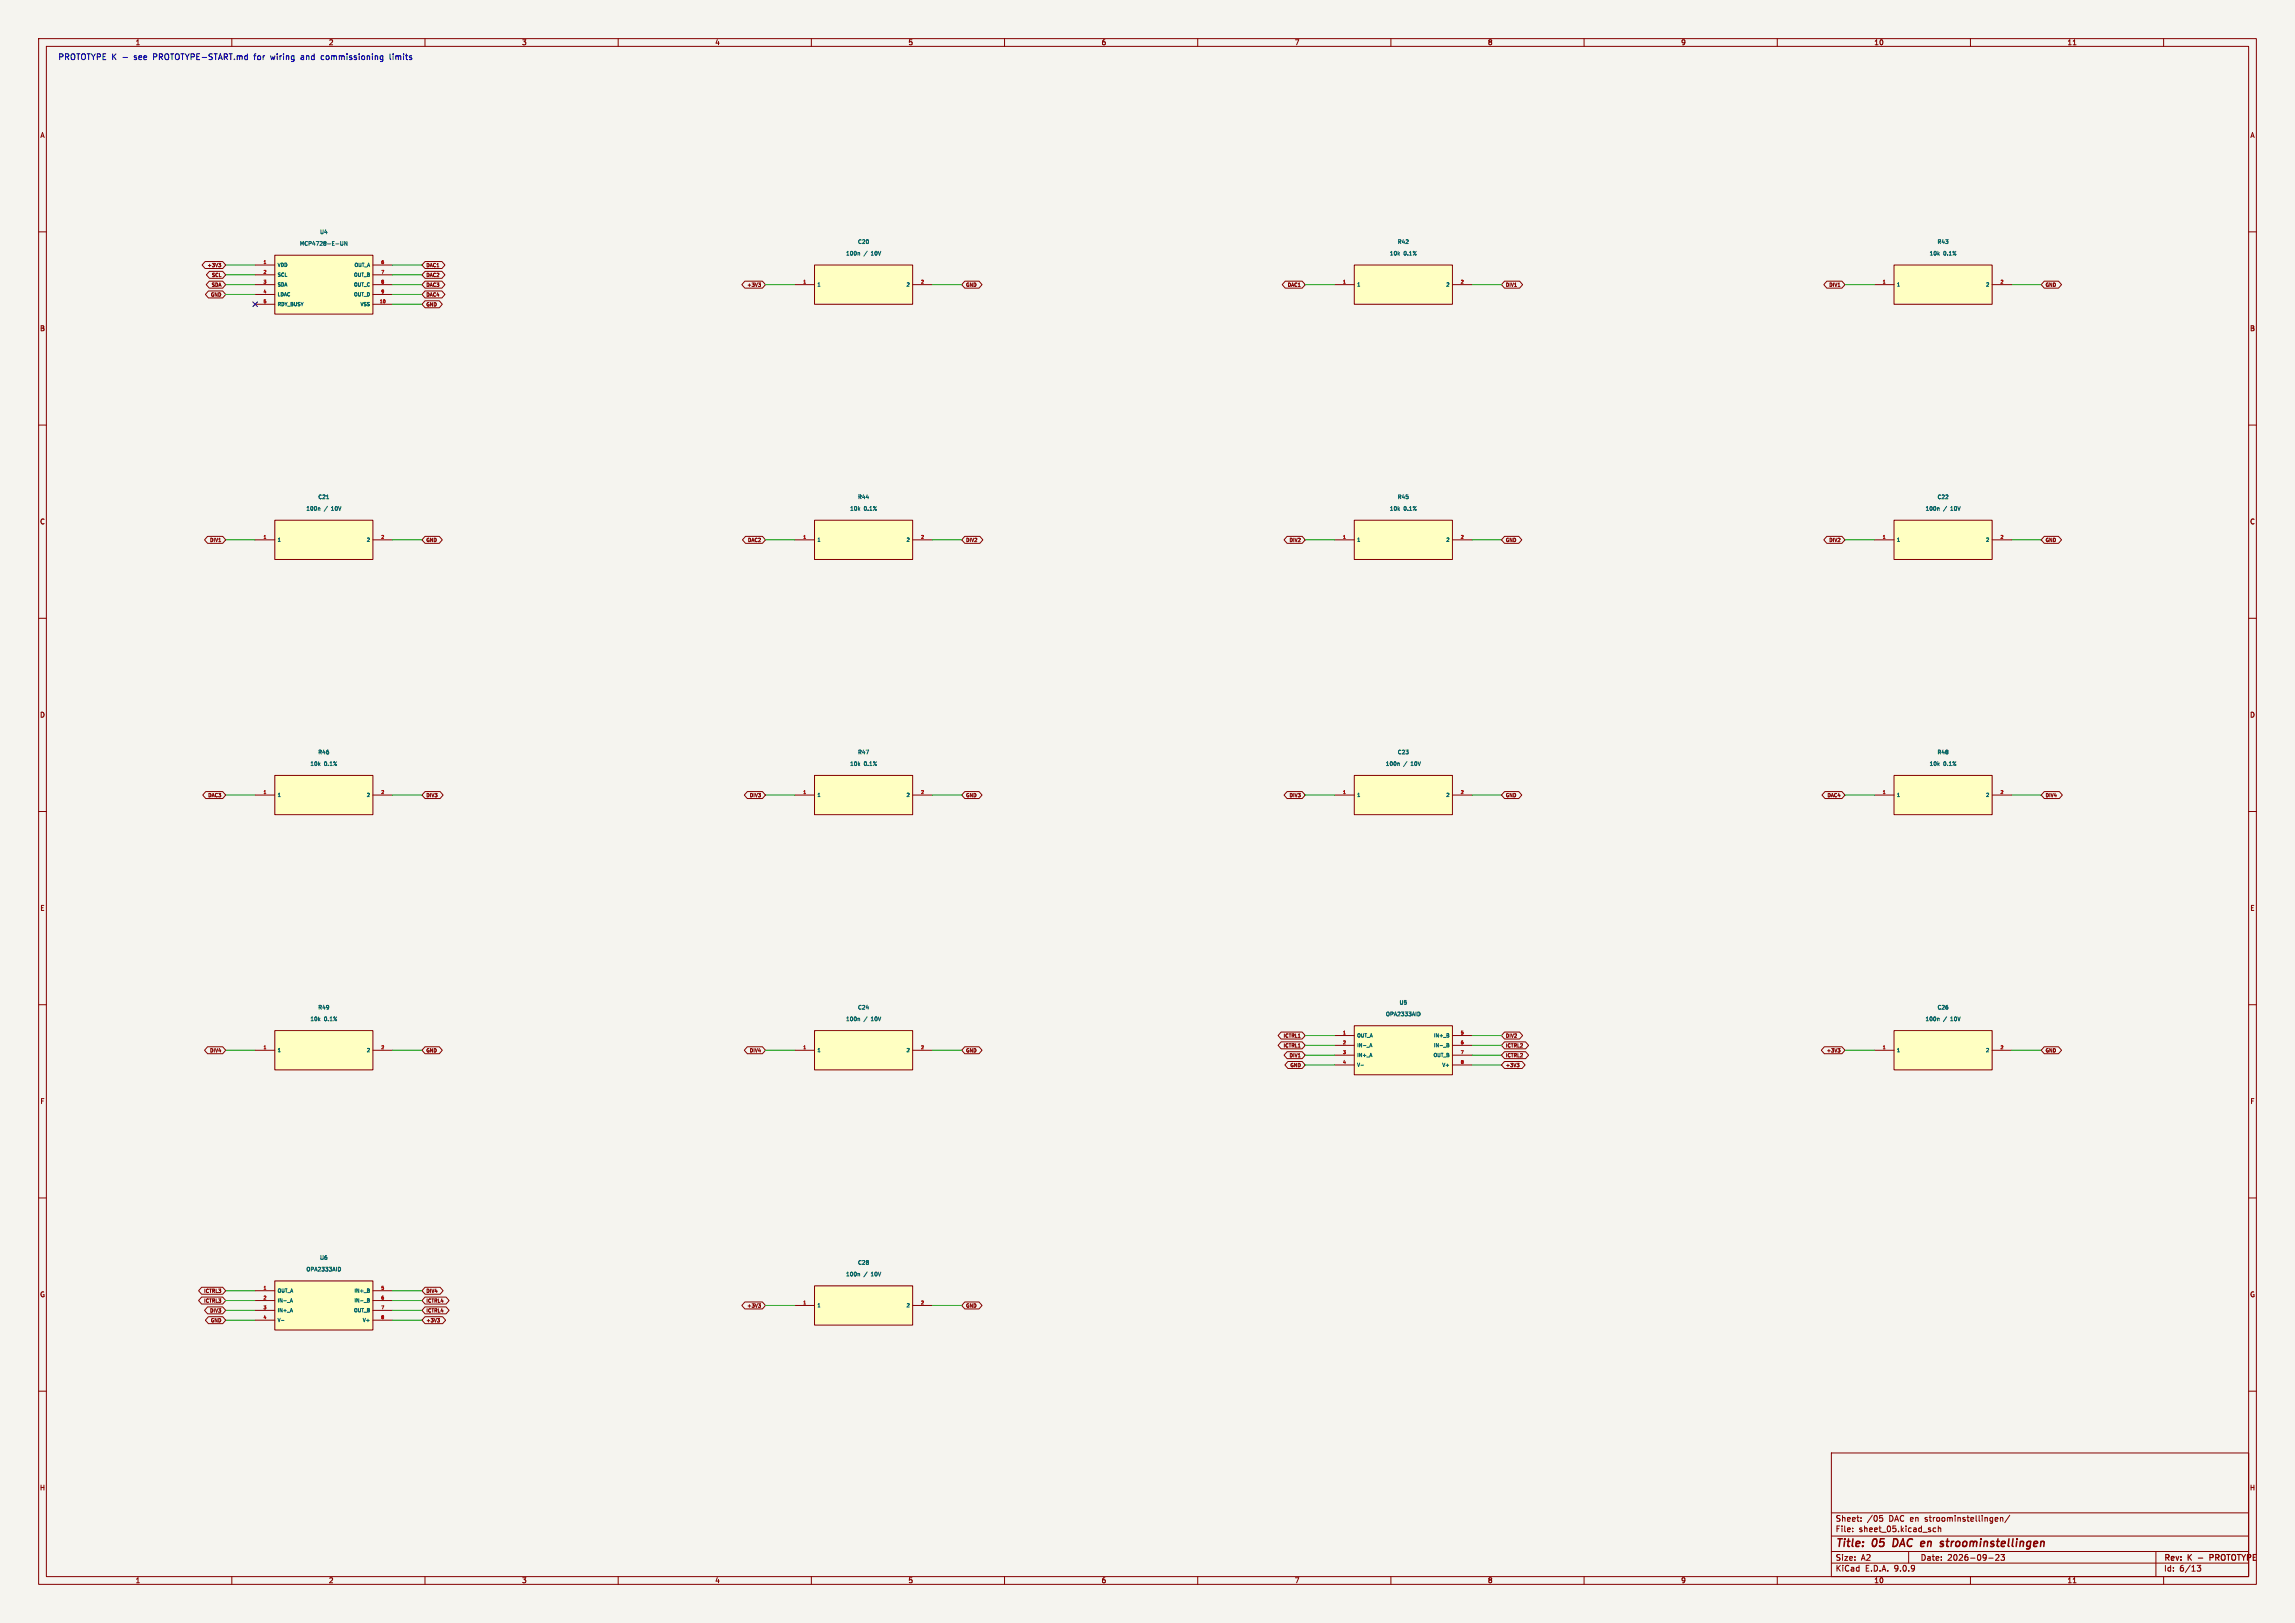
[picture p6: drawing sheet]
<svg xmlns="http://www.w3.org/2000/svg" width="594mm" height="420mm" viewBox="0 0 594 420" stroke-linecap="round" stroke-linejoin="round" font-family="sans-serif">
<defs><g id="words">
<g font-size="2.8" fill="#840000">
<text x="475" y="400.9">Title:</text>
<text x="484.7" y="400.9">05</text>
<text x="490.8" y="400.9">DAC en</text>
<text x="504.7" y="400.9">stroominstellingen</text>
</g>
<g font-size="2.1" fill="#0000c2">
<text x="15" y="15.7">PROTOTYPE K -</text>
<text x="34.8" y="15.7">see</text>
<text x="39.9" y="15.7">PROTOTYPE-START.md</text>
<text x="66.2" y="15.7">for</text>
<text x="70.7" y="15.7">wiring</text>
<text x="78.6" y="15.7">and</text>
<text x="84" y="15.7">commissioning</text>
<text x="101.9" y="15.7">limits</text>
</g>
<g font-size="2.1" fill="#840000">
<text x="475" y="394">Sheet:</text>
<text x="483.2" y="394">/05</text>
<text x="489" y="394">DAC en</text>
<text x="498.5" y="394">stroominstellingen/</text>
<text x="475" y="396.7">File:</text>
<text x="481.1" y="396.7">sheet_05.kicad_sch</text>
<text x="475" y="406.9">KiCad</text>
<text x="475" y="404.1">Size:</text>
<text x="481.7" y="404.1">A2</text>
<text x="482.7" y="406.9">E.D.A.</text>
<text x="490.3" y="406.9">9.0.9</text>
<text x="497" y="404.1">Date:</text>
<text x="504" y="404.1">2026-09-23</text>
<text x="560" y="404.3">Rev:</text>
<text x="560" y="406.9">Id:</text>
<text x="564.1" y="406.9">6/13</text>
<text x="566.4" y="404.3">K</text>
<text x="569.6" y="404.3">-</text>
<text x="573.2" y="404.3">PROTOTYPE</text>
</g>
<g font-size="1.8" fill="#840000">
<text x="35" y="11.9">1</text>
<text x="85" y="11.9">2</text>
<text x="135" y="11.9">3</text>
<text x="185" y="11.9">4</text>
<text x="235" y="11.9">5</text>
<text x="285" y="11.9">6</text>
<text x="335" y="11.9">7</text>
<text x="385" y="11.9">8</text>
<text x="435" y="11.9">9</text>
<text x="485" y="11.9">10</text>
<text x="535" y="11.9">11</text>
<text x="10.3" y="35.9">A</text>
<text x="582.3" y="35.9">A</text>
<text x="10.3" y="85.9">B</text>
<text x="582.3" y="85.9">B</text>
<text x="10.3" y="135.9">C</text>
<text x="582.3" y="135.9">C</text>
<text x="10.3" y="185.9">D</text>
<text x="582.3" y="185.9">D</text>
<text x="10.3" y="235.9">E</text>
<text x="582.3" y="235.9">E</text>
<text x="10.3" y="285.9">F</text>
<text x="582.3" y="285.9">F</text>
<text x="10.3" y="335.9">G</text>
<text x="582.3" y="335.9">G</text>
<text x="10.2" y="385.9">H</text>
<text x="582.2" y="385.9">H</text>
<text x="35" y="409.9">1</text>
<text x="85" y="409.9">2</text>
<text x="135" y="409.9">3</text>
<text x="185" y="409.9">4</text>
<text x="235" y="409.9">5</text>
<text x="285" y="409.9">6</text>
<text x="335" y="409.9">7</text>
<text x="385" y="409.9">8</text>
<text x="435" y="409.9">9</text>
<text x="485" y="409.9">10</text>
<text x="535" y="409.9">11</text>
</g>
<g font-size="1.4" fill="#006464">
<text x="77.5" y="63.8">MCP4728-E-UN</text>
<text x="82.7" y="60.8">U4</text>
<text x="221.9" y="63.3">C20</text>
<text x="361.6" y="63.3">R42</text>
<text x="501.3" y="63.3">R43</text>
<text x="218.8" y="66.3">100n</text>
<text x="223.6" y="66.3">/</text>
<text x="225.7" y="66.3">10V</text>
<text x="359.6" y="66.3">10k</text>
<text x="363.3" y="66.3">0.1%</text>
<text x="499.3" y="66.3">10k</text>
<text x="503" y="66.3">0.1%</text>
<text x="82.2" y="129.3">C21</text>
<text x="221.9" y="129.3">R44</text>
<text x="361.6" y="129.3">R45</text>
<text x="501.3" y="129.3">C22</text>
<text x="79.1" y="132.3">100n</text>
<text x="83.9" y="132.3">/</text>
<text x="86" y="132.3">10V</text>
<text x="219.9" y="132.3">10k</text>
<text x="223.6" y="132.3">0.1%</text>
<text x="359.6" y="132.3">10k</text>
<text x="363.3" y="132.3">0.1%</text>
<text x="498.2" y="132.3">100n</text>
<text x="503" y="132.3">/</text>
<text x="505.1" y="132.3">10V</text>
<text x="82.2" y="195.4">R46</text>
<text x="221.9" y="195.4">R47</text>
<text x="361.6" y="195.4">C23</text>
<text x="501.3" y="195.4">R48</text>
<text x="80.2" y="198.4">10k</text>
<text x="83.9" y="198.4">0.1%</text>
<text x="219.9" y="198.4">10k</text>
<text x="223.6" y="198.4">0.1%</text>
<text x="358.5" y="198.4">100n</text>
<text x="363.3" y="198.4">/</text>
<text x="365.4" y="198.4">10V</text>
<text x="499.3" y="198.4">10k</text>
<text x="503" y="198.4">0.1%</text>
<text x="82.2" y="261.4">R49</text>
<text x="221.9" y="261.4">C24</text>
<text x="358.6" y="263.2">OPA2333AID</text>
<text x="362.1" y="260.2">U5</text>
<text x="501.3" y="261.4">C26</text>
<text x="80.2" y="264.4">10k</text>
<text x="83.9" y="264.4">0.1%</text>
<text x="218.8" y="264.4">100n</text>
<text x="223.6" y="264.4">/</text>
<text x="225.7" y="264.4">10V</text>
<text x="498.2" y="264.4">100n</text>
<text x="503" y="264.4">/</text>
<text x="505.1" y="264.4">10V</text>
<text x="79.2" y="329.2">OPA2333AID</text>
<text x="82.7" y="326.2">U6</text>
<text x="221.9" y="327.5">C28</text>
<text x="218.8" y="330.5">100n</text>
<text x="223.6" y="330.5">/</text>
<text x="225.7" y="330.5">10V</text>
</g>
<g font-size="1.3" fill="#840000">
<text x="53.5" y="69.3">+3V3</text>
<text x="54.6" y="71.9">SCL</text>
<text x="110.2" y="71.9">DAC2</text>
<text x="110.2" y="69.3">DAC1</text>
<text x="54.4" y="76.9">GND</text>
<text x="54.6" y="74.4">SDA</text>
<text x="110.2" y="76.9">DAC4</text>
<text x="110.2" y="74.4">DAC3</text>
<text x="193.2" y="74.4">+3V3</text>
<text x="249.9" y="74.4">GND</text>
<text x="333.1" y="74.4">DAC1</text>
<text x="389.6" y="74.4">DIV1</text>
<text x="473.3" y="74.4">DIV1</text>
<text x="529.3" y="74.4">GND</text>
<text x="110.2" y="79.5">GND</text>
<text x="54.2" y="140.4">DIV1</text>
<text x="110.2" y="140.4">GND</text>
<text x="193.4" y="140.4">DAC2</text>
<text x="249.9" y="140.4">DIV2</text>
<text x="333.6" y="140.4">DIV2</text>
<text x="389.6" y="140.4">GND</text>
<text x="473.3" y="140.4">DIV2</text>
<text x="529.3" y="140.4">GND</text>
<text x="53.7" y="206.5">DAC3</text>
<text x="110.2" y="206.5">DIV3</text>
<text x="193.9" y="206.5">DIV3</text>
<text x="249.9" y="206.5">GND</text>
<text x="333.6" y="206.5">DIV3</text>
<text x="389.6" y="206.5">GND</text>
<text x="472.8" y="206.5">DAC4</text>
<text x="529.3" y="206.5">DIV4</text>
<text x="332" y="268.7">ICTRL1</text>
<text x="389.6" y="268.7">DIV2</text>
<text x="54.2" y="272.5">DIV4</text>
<text x="110.2" y="272.5">GND</text>
<text x="193.9" y="272.5">DIV4</text>
<text x="249.9" y="272.5">GND</text>
<text x="332" y="271.3">ICTRL1</text>
<text x="333.6" y="273.8">DIV1</text>
<text x="389.6" y="273.8">ICTRL2</text>
<text x="389.6" y="271.3">ICTRL2</text>
<text x="472.6" y="272.5">+3V3</text>
<text x="529.3" y="272.5">GND</text>
<text x="333.8" y="276.3">GND</text>
<text x="389.6" y="276.3">+3V3</text>
<text x="52.6" y="334.8">ICTRL3</text>
<text x="110.2" y="334.8">DIV4</text>
<text x="52.6" y="337.3">ICTRL3</text>
<text x="54.2" y="339.8">DIV3</text>
<text x="110.2" y="339.8">ICTRL4</text>
<text x="110.2" y="337.3">ICTRL4</text>
<text x="193.2" y="338.6">+3V3</text>
<text x="249.9" y="338.6">GND</text>
<text x="54.4" y="342.4">GND</text>
<text x="110.2" y="342.4">+3V3</text>
</g>
<g font-size="1.3" fill="#006464">
<text x="71.8" y="69.3">VDD</text>
<text x="71.8" y="71.8">SCL</text>
<text x="91.5" y="71.8">OUT_B</text>
<text x="91.6" y="69.3">OUT_A</text>
<text x="71.8" y="74.3">SDA</text>
<text x="71.8" y="76.9">LDAC</text>
<text x="91.5" y="74.3">OUT_C</text>
<text x="91.5" y="76.9">OUT_D</text>
<text x="211.5" y="74.3">1</text>
<text x="234.5" y="74.3">2</text>
<text x="351.2" y="74.3">1</text>
<text x="374.2" y="74.3">2</text>
<text x="490.9" y="74.3">1</text>
<text x="513.9" y="74.3">2</text>
<text x="71.8" y="79.4">RDY_BUSY</text>
<text x="93.1" y="79.4">VSS</text>
<text x="71.8" y="140.4">1</text>
<text x="94.8" y="140.4">2</text>
<text x="211.5" y="140.4">1</text>
<text x="234.5" y="140.4">2</text>
<text x="351.2" y="140.4">1</text>
<text x="374.2" y="140.4">2</text>
<text x="490.9" y="140.4">1</text>
<text x="513.9" y="140.4">2</text>
<text x="71.8" y="206.4">1</text>
<text x="94.8" y="206.4">2</text>
<text x="211.5" y="206.4">1</text>
<text x="234.5" y="206.4">2</text>
<text x="351.2" y="206.4">1</text>
<text x="374.2" y="206.4">2</text>
<text x="490.9" y="206.4">1</text>
<text x="513.9" y="206.4">2</text>
<text x="351.2" y="268.6">OUT_A</text>
<text x="370.9" y="268.6">IN+_B</text>
<text x="71.8" y="272.5">1</text>
<text x="94.8" y="272.5">2</text>
<text x="211.5" y="272.5">1</text>
<text x="234.5" y="272.5">2</text>
<text x="351.2" y="271.2">IN-_A</text>
<text x="351.2" y="273.7">IN+_A</text>
<text x="370.9" y="273.7">OUT_B</text>
<text x="370.9" y="271.2">IN-_B</text>
<text x="490.9" y="272.5">1</text>
<text x="513.9" y="272.5">2</text>
<text x="351.2" y="276.3">V-</text>
<text x="373.1" y="276.3">V+</text>
<text x="71.8" y="334.7">OUT_A</text>
<text x="91.5" y="334.7">IN+_B</text>
<text x="71.8" y="337.2">IN-_A</text>
<text x="71.8" y="339.8">IN+_A</text>
<text x="91.5" y="339.8">OUT_B</text>
<text x="91.5" y="337.2">IN-_B</text>
<text x="211.5" y="338.5">1</text>
<text x="234.5" y="338.5">2</text>
<text x="71.8" y="342.3">V-</text>
<text x="93.7" y="342.3">V+</text>
</g>
<g font-size="1.1" fill="#a90000">
<text x="68.1" y="68.3">1</text>
<text x="68.1" y="70.9">2</text>
<text x="98.5" y="68.3">6</text>
<text x="98.5" y="70.9">7</text>
<text x="68.1" y="73.4">3</text>
<text x="68.1" y="75.9">4</text>
<text x="98.5" y="73.4">8</text>
<text x="98.5" y="75.9">9</text>
<text x="207.8" y="73.4">1</text>
<text x="238.2" y="73.4">2</text>
<text x="347.5" y="73.4">1</text>
<text x="377.9" y="73.4">2</text>
<text x="487.2" y="73.4">1</text>
<text x="517.6" y="73.4">2</text>
<text x="68.1" y="78.5">5</text>
<text x="98.1" y="78.5">10</text>
<text x="68.1" y="139.4">1</text>
<text x="98.5" y="139.4">2</text>
<text x="207.8" y="139.4">1</text>
<text x="238.2" y="139.4">2</text>
<text x="347.5" y="139.4">1</text>
<text x="377.9" y="139.4">2</text>
<text x="487.2" y="139.4">1</text>
<text x="517.6" y="139.4">2</text>
<text x="68.1" y="205.5">1</text>
<text x="98.5" y="205.5">2</text>
<text x="207.8" y="205.5">1</text>
<text x="238.2" y="205.5">2</text>
<text x="347.5" y="205.5">1</text>
<text x="377.9" y="205.5">2</text>
<text x="487.2" y="205.5">1</text>
<text x="517.6" y="205.5">2</text>
<text x="347.5" y="267.7">1</text>
<text x="377.9" y="267.7">5</text>
<text x="68.1" y="271.5">1</text>
<text x="98.5" y="271.5">2</text>
<text x="207.8" y="271.5">1</text>
<text x="238.2" y="271.5">2</text>
<text x="347.5" y="270.3">2</text>
<text x="347.5" y="272.8">3</text>
<text x="347.5" y="275.3">4</text>
<text x="377.9" y="270.3">6</text>
<text x="377.9" y="272.8">7</text>
<text x="377.9" y="275.3">8</text>
<text x="487.2" y="271.5">1</text>
<text x="517.6" y="271.5">2</text>
<text x="68.1" y="333.8">1</text>
<text x="98.5" y="333.8">5</text>
<text x="68.1" y="336.3">2</text>
<text x="68.1" y="338.8">3</text>
<text x="68.1" y="341.4">4</text>
<text x="98.5" y="336.3">6</text>
<text x="98.5" y="338.8">7</text>
<text x="98.5" y="341.4">8</text>
<text x="207.8" y="337.6">1</text>
<text x="238.2" y="337.6">2</text>
</g>
</g></defs>
<path d="M0 0h594v420h-594z" fill="#f5f4ef" stroke="#f5f4ef" stroke-width=".26"/>
<g fill="none" stroke="#840000" stroke-width=".26">
<path d="M10 10h574v400h-574zM12 12h570v396h-570zM60 10v2M110 10v2M160 10v2M210 10v2M260 10v2M310 10v2M360 10v2M410 10v2M460 10v2M510 10v2"/>
<path d="M536.6 11.6h.7M560 10v2M10 60h2M582 60h2M10 110h2M582 110h2M10 160h2M582 160h2M10 210h2M582 210h2M10 260h2M582 260h2"/>
<path d="M10 310h2M582 310h2M10 360h2M474 376h108v32h-108zM582 360h2M474 397.5h108M474 391.5h108M479.5 396.2v.2M479.5 395.4v.2M481.7 393.5v.2M481.7 392.7v.2M486.5 392.2h.7"/>
<path d="M486.7 392.7h.3l.3 .3-.1 .6-.5 .1M501 395.4h-.4l-.3 .3 .2 .6h.5M501.7 395.5l.5-.1 .1 1M501.7 394.9v1.5M516.6 392.7h.4l.1 .3-.7 .2M517 393.6l-.4 .1M517.7 392.8l.6-.1 .1 1M517.7 392.7v1M520.2 392.1l-1.3 1.9M60 408v2M110 408v2M160 408v2"/>
<path d="M210 408v2M260 408v2M310 408v2M360 408v2M410 408v2M460 408v2M474 404.5h108M474 401.5h108M494 401.5v3M510 408v2M514.7 403.2h1.2M517.3 402.4v.5l-.8 .9h.9"/>
<path d="M518.8 402.3l-.5 .5 .4 .2v.6l-.2 .2-.6-.2M536.6 409.6h.7M558 401.5v6.5M560 408v2M568.7 405.1h.9l-.5 .5 .4 .2v.6l-.8 .1"/>
</g>
<path d="M572.7 402.3h-.7v1.5M572.7 403l-.7 .1" fill="none" stroke="#840000" stroke-width=".3"/>
<path d="M490.2 398.2l-.3 2h.5M503.7 398.9h.8M504.1 398.2l-.2 1.9" fill="none" stroke="#840000" stroke-width=".4"/>
<path d="M490.2 200.7h25.4v10.1h-25.4z" fill="#ffffc2"/>
<path d="M485.1 205.7h5.1M490.2 200.7h25.4v10.1h-25.4zM515.6 205.7h5.1" fill="none" stroke="#840000" stroke-width=".26"/>
<path d="M490.2 68.6h25.4v10.1h-25.4z" fill="#ffffc2"/>
<path d="M485.1 73.7h5.1M490.2 68.6h25.4v10.1h-25.4zM515.6 73.7h5.1" fill="none" stroke="#840000" stroke-width=".26"/>
<path d="M71.1 134.6h25.4v10.2h-25.4z" fill="#ffffc2"/>
<path d="M66 139.7h5.1M71.1 134.6h25.4v10.2h-25.4zM96.5 139.7h5.1" fill="none" stroke="#840000" stroke-width=".26"/>
<path d="M82.5 131.4l.3 .2v.5M84.5 129.1h.6" fill="none" stroke="#006464" stroke-width=".26"/>
<path d="M350.5 134.6h25.4v10.2h-25.4z" fill="#ffffc2"/>
<path d="M345.4 139.7h5.1M350.5 134.6h25.4v10.2h-25.4zM375.9 139.7h5.1" fill="none" stroke="#840000" stroke-width=".26"/>
<path d="M350.5 68.6h25.4v10.1h-25.4z" fill="#ffffc2"/>
<path d="M345.4 73.7h5.1M350.5 68.6h25.4v10.1h-25.4zM375.9 73.7h5.1" fill="none" stroke="#840000" stroke-width=".26"/>
<path d="M210.8 134.6h25.4v10.2h-25.4z" fill="#ffffc2"/>
<path d="M205.7 139.7h5.1M210.8 134.6h25.4v10.2h-25.4zM236.2 139.7h5.1" fill="none" stroke="#840000" stroke-width=".26"/>
<path d="M71.1 66h25.4v15.3h-25.4z" fill="#ffffc2"/>
<path d="M66 68.6h5.1M66 71.1h5.1M66 73.7h5.1M66 76.2h5.1M66 78.7h5.1M71.1 66h25.4v15.3h-25.4zM96.5 68.6h5.1M96.5 71.1h5.1M96.5 73.7h5.1M96.5 76.2h5.1M96.5 78.7h5.1" fill="none" stroke="#840000" stroke-width=".26"/>
<path d="M88.2 62.5v.8l.2 .2 .3-.2v-.8M89.8 62.5v1l-.6-1v1" fill="none" stroke="#006464" stroke-width=".26"/>
<path d="M71.1 200.7h25.4v10.1h-25.4z" fill="#ffffc2"/>
<path d="M66 205.7h5.1M71.1 200.7h25.4v10.1h-25.4zM96.5 205.7h5.1" fill="none" stroke="#840000" stroke-width=".26"/>
<path d="M490.2 134.6h25.4v10.2h-25.4z" fill="#ffffc2"/>
<path d="M485.1 139.7h5.1M490.2 134.6h25.4v10.2h-25.4zM515.6 139.7h5.1" fill="none" stroke="#840000" stroke-width=".26"/>
<path d="M501.6 131.4l.3 .2v.5" fill="none" stroke="#006464" stroke-width=".26"/>
<path d="M71.1 266.7h25.4v10.2h-25.4z" fill="#ffffc2"/>
<path d="M66 271.8h5.1M71.1 266.7h25.4v10.2h-25.4zM96.5 271.8h5.1" fill="none" stroke="#840000" stroke-width=".26"/>
<path d="M210.8 200.7h25.4v10.1h-25.4z" fill="#ffffc2"/>
<path d="M205.7 205.7h5.1M210.8 200.7h25.4v10.1h-25.4zM236.2 205.7h5.1" fill="none" stroke="#840000" stroke-width=".26"/>
<path d="M210.8 68.6h25.4v10.1h-25.4z" fill="#ffffc2"/>
<path d="M205.7 73.7h5.1M210.8 68.6h25.4v10.1h-25.4zM236.2 73.7h5.1" fill="none" stroke="#840000" stroke-width=".26"/>
<path d="M222.2 65.4l.3 .1v.5" fill="none" stroke="#006464" stroke-width=".26"/>
<path d="M210.8 332.7h25.4v10.2h-25.4z" fill="#ffffc2"/>
<path d="M205.7 337.8h5.1M210.8 332.7h25.4v10.2h-25.4zM236.2 337.8h5.1" fill="none" stroke="#840000" stroke-width=".26"/>
<path d="M222.2 329.5l.3 .2v.5" fill="none" stroke="#006464" stroke-width=".26"/>
<path d="M210.8 266.7h25.4v10.2h-25.4z" fill="#ffffc2"/>
<path d="M205.7 271.8h5.1M210.8 266.7h25.4v10.2h-25.4zM236.2 271.8h5.1" fill="none" stroke="#840000" stroke-width=".26"/>
<path d="M222.2 263.5l.3 .1v.6" fill="none" stroke="#006464" stroke-width=".26"/>
<path d="M350.5 200.7h25.4v10.1h-25.4z" fill="#ffffc2"/>
<path d="M345.4 205.7h5.1M350.5 200.7h25.4v10.1h-25.4zM375.9 205.7h5.1" fill="none" stroke="#840000" stroke-width=".26"/>
<path d="M361.9 197.4l.3 .2v.5" fill="none" stroke="#006464" stroke-width=".26"/>
<path d="M350.5 265.4h25.4v12.7h-25.4z" fill="#ffffc2"/>
<path d="M345.4 268h5.1M345.4 270.5h5.1M345.4 273.1h5.1M345.4 275.6h5.1M350.5 265.4h25.4v12.7h-25.4zM375.9 268h5.1M375.9 270.5h5.1M375.9 273.1h5.1M375.9 275.6h5.1" fill="none" stroke="#840000" stroke-width=".26"/>
<path d="M352.2 275.7h.7M354.5 270.9l.3-.9 .3 .9M354.6 270.7h.4M354.8 272.6l.3 .9M367.2 261.9a.54 .54 0 0 1 .4 .5 .54 .54 0 0 1-.4 .5M374.5 270l.4 .1M374.5 270.4h.3M374.8 267.5l.2 .1-.2 .3 .2 .2-.2 .3M374.8 270.4l.2 .4-.5 .1M374.9 270.1h.1M374.9 270.1l-.1 .3" fill="none" stroke="#006464" stroke-width=".26"/>
<path d="M490.2 266.7h25.4v10.2h-25.4z" fill="#ffffc2"/>
<path d="M485.1 271.8h5.1M490.2 266.7h25.4v10.2h-25.4zM515.6 271.8h5.1" fill="none" stroke="#840000" stroke-width=".26"/>
<path d="M501.6 263.5l.3 .1v.6" fill="none" stroke="#006464" stroke-width=".26"/>
<path d="M71.1 331.5h25.4v12.7h-25.4z" fill="#ffffc2"/>
<g fill="none" stroke="#840000" stroke-width=".26">
<path d="M53.1 67.7h4.5l.8 .9-.8 .9h-4.5l-.8-.9zM53.9 75.3h3.7l.8 .9-.8 .9h-3.7l-.7-.9zM54.2 72.8h3.4l.8 .9-.8 .9h-3.4l-.8-.9zM54.2 70.2h3.4l.8 .9-.8 .9h-3.4l-.8-.9zM56.6 68.2h.5l-.3 .3 .3 .1v.3l-.4 .2M110 77.8h3.7l.8 .9-.8 .9h-3.7l-.8-.9zM110 75.3h4.4l.8 .9-.8 .9h-4.4l-.8-.9zM110 72.8h4.4l.8 .9-.8 .9h-4.4l-.8-.9zM110 70.2h4.4l.8 .9-.8 .9h-4.4l-.8-.9zM110 67.7h4.4l.8 .9-.8 .9h-4.4l-.8-.9zM192.8 72.8h4.5l.8 .9-.8 .9h-4.5l-.8-.9zM196.3 73.2h.5l-.3 .4h.3"/>
<path d="M196.8 73.6v.1M196.8 73.7v.3l-.4 .1M249.7 72.8h3.7l.8 .9-.8 .9h-3.7l-.8-.9zM332.7 72.8h4.3l.8 .9-.8 .9h-4.3l-.8-.9zM389.4 72.8h3.9l.8 .9-.8 .9h-3.9l-.8-.9zM472.8 72.8h3.9l.8 .9-.8 .9h-3.9l-.8-.9zM529.1 72.8h3.7l.8 .9-.8 .9h-3.7l-.8-.9zM53.7 138.8h3.9l.8 .9-.8 .9h-3.9l-.8-.9zM110 138.8h3.7l.8 .9-.8 .9h-3.7l-.8-.9zM193 138.8h4.3l.8 .9-.8 .9h-4.3l-.8-.9zM249.7 138.8h3.9l.8 .9-.8 .9h-3.9l-.8-.9zM333.1 138.8h3.9l.8 .9-.8 .9h-3.9l-.8-.9z"/>
<path d="M389.4 138.8h3.7l.8 .9-.8 .9h-3.7l-.8-.9zM472.8 138.8h3.9l.8 .9-.8 .9h-3.9l-.8-.9zM529.1 138.8h3.7l.8 .9-.8 .9h-3.7l-.8-.9zM53.3 204.8h4.3l.8 .9-.8 .9h-4.3l-.8-.9zM110 204.8h3.9l.8 .9-.8 .9h-3.9l-.8-.9zM193.4 204.8h3.9l.8 .9-.8 .9h-3.9l-.8-.9zM249.7 204.8h3.7l.8 .9-.8 .9h-3.7l-.8-.9zM333.1 204.8h3.9l.8 .9-.8 .9h-3.9l-.8-.9zM389.4 204.8h3.7l.8 .9-.8 .9h-3.7l-.8-.9zM472.4 204.8h4.3l.8 .9-.8 .9h-4.3l-.8-.9zM529.1 204.8h3.9l.8 .9-.8 .9h-3.9l-.8-.9zM53.7 270.9h3.9l.8 .9-.8 .9h-3.9l-.8-.9z"/>
<path d="M110 270.9h3.7l.8 .9-.8 .9h-3.7l-.8-.9zM193.4 270.9h3.9l.8 .9-.8 .9h-3.9l-.8-.9zM249.7 270.9h3.7l.8 .9-.8 .9h-3.7l-.8-.9zM331.6 269.6h5.4l.8 .9-.8 .9h-5.4l-.8-.9zM331.6 267.1h5.4l.8 .9-.8 .9h-5.4l-.8-.9zM333.1 272.1h3.9l.8 1-.8 .9h-3.9l-.8-.9zM333.3 274.7h3.7l.8 .9-.8 .9h-3.7l-.7-.9zM389.4 274.7h4.6l.7 .9-.7 .9h-4.6l-.8-.9zM389.4 267.1h3.9l.8 .9-.8 .9h-3.9l-.8-.9zM389.4 272.1h5.5l.7 1-.7 .9h-5.5l-.8-.9zM389.4 269.6h5.5l.7 .9-.7 .9h-5.5l-.8-.9zM392.6 275.2h.6l-.3 .3"/>
<path d="M393 275.5l.2 .2-.2 .4M472.2 270.9h4.5l.8 .9-.8 .9h-4.5l-.8-.9zM475.7 271.4h.5l-.3 .3h.3M476.2 271.7v.1M476.2 271.8v.4l-.4 .1M529.1 270.9h3.7l.8 .9-.8 .9h-3.7l-.8-.9zM52.2 335.6h5.4l.8 1-.8 .9h-5.4l-.8-.9zM52.2 333.1h5.4l.8 .9-.8 .9h-5.4l-.8-.9zM53.7 338.2h3.9l.8 .9-.8 .9h-3.9l-.8-.9zM66 334h5.1M66 336.6h5.1M66 339.1h5.1"/>
<path d="M71.1 331.5h25.4v12.7h-25.4zM96.5 334h5.1M96.5 336.6h5.1M96.5 339.1h5.1M110 338.2h5.5l.7 .9-.7 .9h-5.5l-.8-.9zM110 335.6h5.5l.7 1-.7 .9h-5.5l-.8-.9zM110 333.1h3.9l.8 .9-.8 .9h-3.9l-.8-.9zM192.8 336.9h4.5l.8 .9-.8 .9h-4.5l-.8-.9zM196.3 337.4h.5l-.3 .3 .3 .1v.4M196.8 338.2l-.4 .1M196.8 338.2h.1M249.7 336.9h3.7l.8 .9-.8 .9h-3.7l-.8-.9z"/>
<path d="M53.9 340.7h3.7l.8 .9-.8 .9h-3.7l-.7-.9zM66 341.6h5.1M96.5 341.6h5.1M110 340.7h4.6l.7 .9-.7 .9h-4.6l-.8-.9zM113.2 341.2h.6l-.3 .3M113.6 341.5l.1 .5M113.7 342.1h-.1M113.7 342v.1"/>
</g>
<path d="M75.1 337l.3-.9 .3 .9M75.2 336.7h.4M75.4 338.6l.3 .9M87.8 327.9a.54 .54 0 0 1 .4 .5 .54 .54 0 0 1-.4 .5M95.1 336.1h.4l-.1 .4M95.1 336.5h.3M95.4 336.5l.2 .4-.5 .1M95.4 333.5l.1 .4M95.5 333.9l.1 .3-.2 .2M95.5 333.9h.1M72.8 341.7h.7" fill="none" stroke="#006464" stroke-width=".26"/>
<g fill="none" stroke="#009600" stroke-width=".26">
<path d="M58.4 73.7h7.6M58.4 68.6h7.6M58.4 71.1h7.6M58.4 76.2h7.6M101.6 73.7h7.6M101.6 68.6h7.6M101.6 71.1h7.6M101.6 76.2h7.6M101.6 78.7h7.6M198.1 73.7h7.6M241.3 73.7h7.6M337.8 73.7h7.6"/>
<path d="M381 73.7h7.6M477.5 73.7h7.6M520.7 73.7h7.6M58.4 139.7h7.6M101.6 139.7h7.6M198.1 139.7h7.6M241.3 139.7h7.6M337.8 139.7h7.6M381 139.7h7.6M477.5 139.7h7.6M520.7 139.7h7.6M58.4 205.7h7.6"/>
<path d="M101.6 205.7h7.6M198.1 205.7h7.6M241.3 205.7h7.6M337.8 205.7h7.6M381 205.7h7.6M477.5 205.7h7.6M520.7 205.7h7.6M58.4 271.8h7.6M101.6 271.8h7.6M198.1 271.8h7.6M241.3 271.8h7.6M337.8 275.6h7.6"/>
<path d="M337.8 270.5h7.6M337.8 273.1h7.6M337.8 268h7.6M381 275.6h7.6M381 270.5h7.6M381 273.1h7.6M381 268h7.6M477.5 271.8h7.6M520.7 271.8h7.6M58.4 339.1h7.6M58.4 336.6h7.6M58.4 334h7.6"/>
<path d="M101.6 339.1h7.6M101.6 336.6h7.6M101.6 334h7.6M198.1 337.8h7.6M241.3 337.8h7.6M58.4 341.6h7.6M101.6 341.6h7.6"/>
</g>
<path d="M65.4 78.1l1.2 1.2M66.6 78.1l-1.2 1.2" fill="none" stroke="#000084" stroke-width=".26"/>
<path d="M78 14.9v.5M83.4 14.4l-.3 .3v.5l.3 .2M98.4 15.2l.3 .2h.4M99.1 14.4v1.3l-.3 .2h-.3M99.1 14.5l-.4-.1-.3 .3M101 13.9v1.3l.2 .2" fill="none" stroke="#0000c2" stroke-width=".26"/>
<use href="#words"/>
</svg>
